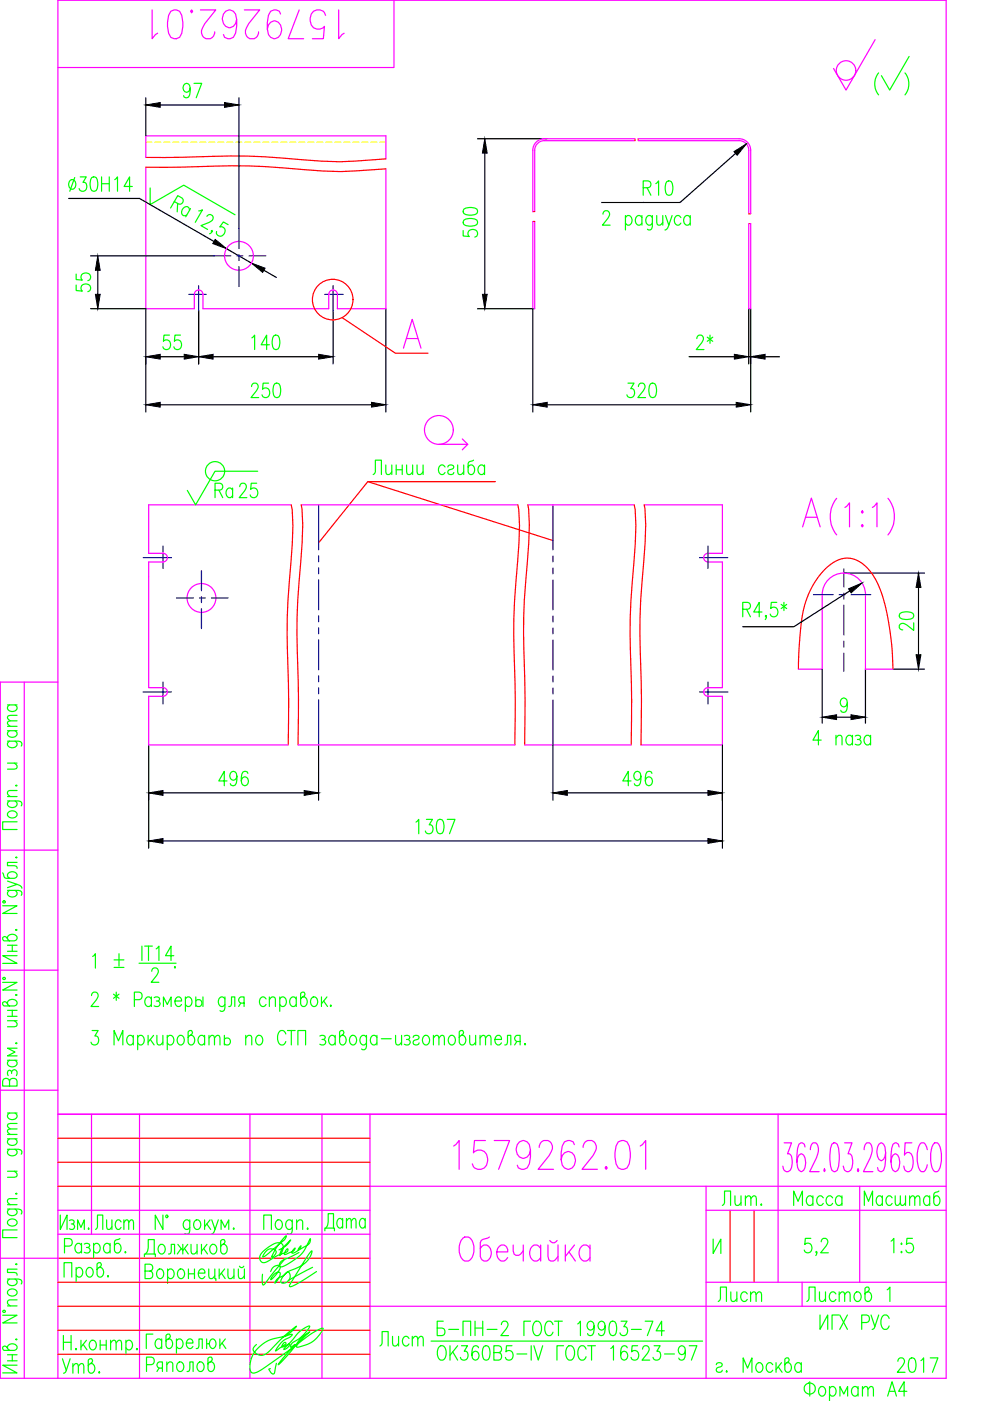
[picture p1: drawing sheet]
<svg xmlns="http://www.w3.org/2000/svg" width="210mm" height="297mm" viewBox="0 0 210 297" stroke-linecap="round" stroke-linejoin="round" font-family="sans-serif">
<defs><g id="words">
<text font-size="10.6" fill="#f0f" x="31" y="9.5">1579262.01</text>
<text font-size="10.1" fill="#f0f" x="94.9" y="249.1">1579262.01</text>
<text font-size="8.8" fill="#0f0" x="184.1" y="21.5">( )</text>
<text font-size="8.8" fill="#f0f" x="96.3" y="268.5">Обечайка</text>
<text font-size="7.9" fill="#0f0" x="41.3" y="47.3" transform="rotate(-90 41.3 47.3)">Ra</text>
<text font-size="7.1" fill="#0f0" x="67.7" y="262.1">Дата</text>
<g font-size="6.6" fill="#0f0">
<text x="102.3" y="51.5" transform="rotate(-90 102.3 51.5)">500</text>
<text x="20.1" y="63.1" transform="rotate(-90 20.1 63.1)">55</text>
<text x="33.2" y="75.5">55</text>
<text x="52.2" y="75.5">140</text>
<text x="146.4" y="75.5">2*</text>
<text x="44.4" y="106.9">Ra</text>
<text x="194.7" y="134.8" transform="rotate(-90 194.7 134.8)">20</text>
<text x="45.2" y="167.9">496</text>
<text x="130.9" y="167.9">496</text>
<text x="87.1" y="178.2">1307</text>
<text x="152" y="256.8">Лит.</text>
<text x="167.2" y="256.8">Масса</text>
<text x="182" y="256.8">Масштаб</text>
<text x="151" y="277.3">Лист</text>
<text x="12" y="292.5">Утв.</text>
<text x="91.4" y="289.6">ОК360В5-IV ГОСТ 16523-97</text>
</g>
<text font-size="6.6" fill="#f0f" x="169.7" y="277.3">Листов</text>
<g font-size="6.2" fill="#0f0">
<text x="37.7" y="21.9">97</text>
<text x="51.9" y="85.4">250</text>
<text x="131.6" y="85.4">320</text>
<text x="171.1" y="159.1">4 паза</text>
<text x="18.3" y="206.4">1 %%p .</text>
<text x="19" y="261.8">Лист</text>
<text x="187.7" y="266.7">1:5</text>
<text x="79.4" y="286.5">Лист</text>
<text x="91.4" y="284.3">Б-ПН-2 ГОСТ 19903-74</text>
<text x="172.5" y="282.9">ИГХ РУС</text>
<text x="150.6" y="292.1">г. Москва 2017</text>
</g>
</g></defs>
<g fill="none" stroke="#000" stroke-width=".25">
<path d="M30.9 20.7v8.1M34 22.3h13.6M50.7 20.7v27.8M101.3 29.4h14.7M102.8 32.5v29.9M156 32.5l-11.8 10.4h-16.6M14.6 42.1h15l15.8 9.1M19.2 54.2h26.2M48 52.7l5.3 3.1M56 57.3l2.6 1.5M19.2 65.5h11.7v21.8M42.1 65.9v11.3"/>
<path d="M45.2 75.6h22.4M70.6 65.9v11.3M81.8 65.5v21.8M101.3 65.5h11.7v21.8M146.1 75.6h9.6M158.7 75.6h.5M158.7 65.5v11.7M159.2 65.5v21.8M162.2 75.6h3.1M34 85.8h44.8M116 85.8h40.1M178.9 121.5h17.1"/>
<path d="M180.2 125.3l-11.9 7.6h-10.8M194.7 124.6v14.2M31.5 157.9v21.9M67.6 157.9v11.7M117.2 157.9v11.7M153.2 157.9v21.9M174.3 141.9v11.4M183.5 141.9v11.4M189.3 141.9h6.7M34.6 178.3h115.5M34.6 168.1h29.9M120.3 168.1h29.8"/>
</g>
<g fill="#000" stroke="#000" stroke-width=".21">
<path d="M30.9 22.3l3.1-.6v1.1zM47.6 21.7l3.1 .6-3.1 .5zM102.8 29.4l.5 3.1h-1zM155.6 32.1l2.6-1.6-1.9 2.4zM20.7 54.2l.5 3.1h-1zM45.6 50.8l2.4 1.9-2.9-1.1zM53.3 55.8l2.9 1.1-.5 .8zM39.1 75.1l3 .5-3 .5zM42.1 75.6l3.1-.5v1zM67.6 75.1l3 .5-3 .5zM102.3 62.4h1l-.5 3.1zM155.7 75.1l3 .5-3 .5z"/>
<path d="M159.2 75.6l3-.5v1zM30.9 85.8l3.1-.5v1zM78.8 85.3l3 .5-3 .5zM113 85.8l3-.5v1zM156.1 85.3l3.1 .5-3.1 .5zM179.9 124.8l2.9-1.2-2.3 2.1zM194.7 121.5l.6 3.1h-1.1zM194.2 138.8h1.1l-.6 3.1zM174.3 152.1l3.1-.6v1.1zM180.4 151.5l3.1 .6-3.1 .5zM31.5 178.3l3.1-.5v1zM31.5 168.1l3.1-.5v1z"/>
<path d="M64.5 167.6l3.1 .5-3.1 .5zM117.2 168.1l3.1-.5v1zM150.1 177.8l3.1 .5-3.1 .5zM150.1 167.6l3.1 .5-3.1 .5z"/>
</g>
<g fill="none" stroke="#f0f" stroke-width=".25">
<path d="M83.5 .1v14.2h-71.2M185.5 8.4l-6.1 10.7-2.7-4.6M30.9 35.5v30h10.3v-3.1a.92 .92 0 0 1 .9-.9 .92 .92 0 0 1 .9 .9v3.1h26.7v-3.1a.92 .92 0 0 1 .9-.9 .92 .92 0 0 1 .9 .9v3.1h10.3v-29.7M30.9 33.4v-4.6h50.9v4.9M134.6 29.4h-19.2a2.44 2.44 0 0 0-2.4 2.5v13M134.6 29.8h-19.2a2.04 2.04 0 0 0-2 2.1v12.9M135.3 29.4h21.4a2.44 2.44 0 0 1 2.5 2.5v13.4M135.3 29.8h21.4a2.04 2.04 0 0 1 2.1 2.1l-.1 13.4M113.4 46.9v18.6h-.4v-18.5M159.2 47.4v18.1h-.5v-18.1M85.5 73.8l1.9-6.1 1.9 6.1M86.2 71.8h2.4"/>
<path d="M93 94.2h6.2l-1.2 1.2M98 93.1l1.2 1.1M61.7 107h-30.2v10.3h3.1a.92 .92 0 0 1 .9 .9 .92 .92 0 0 1-.9 1h-3.1v26.6h3.1a.92 .92 0 0 1 .9 .9 .92 .92 0 0 1-.9 .9h-3.1v10.3h29.6M63.9 107h45.9M111.9 107h22.6M136.6 107h16.6v10.3h-3.1a.92 .92 0 0 0-.9 .9 .92 .92 0 0 0 .9 .9l3.1 .1v26.6h-3.1a.92 .92 0 0 0-.9 .9 .92 .92 0 0 0 .9 .9h3.1v10.3h-17.3M170.2 111.7l1.8-6.1 1.9 6.1M170.9 109.7h2.3M177.4 105.6a6.2 6.2 0 0 0 0 7.8M179.1 107.6l1-1v5.1M182.8 108.3l.2 .3-.2 .2-.2-.2zM182.8 111.2l.2 .3-.2 .2-.2-.2z"/>
<path d="M185 107.6l.9-1v5.1M188.3 105.6a6.2 6.2 0 0 1 0 7.8M31.5 122.3h.1M5.1 144.6v147.6M12.3 144.6h-12.2v147.6h200.5v-292.1h-188.3v292.1M63.2 157.9h46M111.2 157.9h22.6M169.3 141.9h5v-15.8a4.6 4.6 0 0 1 4.6-4.6 4.6 4.6 0 0 1 4.6 4.6v15.8h5.8M.1 180.2h12.2M.1 205.7h12.2M.1 231.1h12.2M12.3 236.2h188.3"/>
<path d="M19.4 236.2v25.5M29.6 236.2v56M53 236.2v56M68.3 236.2v56M78.4 236.2v56M165 236.2v35.7M12.3 256.6h66.1M78.4 251.5h122.2M149.7 256.6h50.9M149.7 251.5v40.7M166.3 242.3h1.5l-.8 2.3h.4a3.2 3.2 0 0 1 .1 3.5l-.4 .3h-.4l-.4-.3-.3-.9M170.7 243.2l-.2-.6-.4-.3h-.3l-.4 .3a10.4 10.4 0 0 0-.3 4.9l.3 .6 .6 .3a2.37 2.37 0 0 0 .7-2.9l-.3-.6-.6-.3-.4 .3-.3 .6-.1 .9"/>
<path d="M171.8 243.8a1.68 1.68 0 0 1 .6-1.5h.6a1.98 1.98 0 0 1 .4 2.3l-1.7 3.8h2M174.8 247.8l.2 .3-.2 .3-.1-.3zM176.4 242.6l.4-.3h.3l.4 .3a8.8 8.8 0 0 1 0 5.5l-.4 .3-.7-.3a9 9 0 0 1 0-5.5zM179.1 242.3h1.5l-.8 2.3h.4a3.2 3.2 0 0 1 .2 3.5l-.5 .3h-.4l-.4-.3-.3-.9M181.9 247.8l.2 .3-.2 .3-.1-.3zM182.3 251.5v20.4M183.2 243.8a1.72 1.72 0 0 1 .6-1.5h.6a1.98 1.98 0 0 1 .4 2.3l-1.7 3.8h2M187.8 244.3l-.2 .9-.3 .6-.5 .3a2.36 2.36 0 0 1-.7-2.9l.3-.6 .4-.3 .5 .3a8.1 8.1 0 0 1 0 5.5l-.4 .3h-.3l-.4-.3-.1-.6M190.6 243.2l-.1-.6-.4-.3h-.3l-.5 .3a9 9 0 0 0 0 5.5l.6 .3a2.35 2.35 0 0 0 .7-2.9l-.3-.6-.5-.3-.5 .3-.4 1.5M193.3 242.3h-1.4l-.1 2.6 .5-.6h.5a2.22 2.22 0 0 1 .8 2.4l-.1 .8-.3 .6-.4 .3h-.5l-.4-.3-.3-.9M196.6 243.8l-.1-.6a1.02 1.02 0 0 0-1.2-.9 5.6 5.6 0 0 0 0 6.1 1.23 1.23 0 0 0 1.3-1.4M198.2 242.3a1.25 1.25 0 0 1 1.3 1.5 5.3 5.3 0 0 1-.8 4.6 1.23 1.23 0 0 1-1.2-1.4 5.4 5.4 0 0 1 .7-4.7z"/>
<path d="M.1 266.8h12.2M12.3 261.7h66.1M78.4 277h122.2M149.7 271.9h50.9"/>
<circle cx="179.4" cy="14.9" r="2.07"/>
<circle cx="50.7" cy="54.2" r="3.1"/>
<circle cx="93.1" cy="91.2" r="3.1"/>
<circle cx="42.7" cy="126.8" r="3.1"/>
</g>
<g fill="none" stroke="#ff0" stroke-width=".25">
<path d="M30.9 30.2h1.3M32.8 30.2h1.3M34.7 30.2h1.3M36.6 30.2h1.3M38.6 30.2h1.2M40.5 30.2h1.2M42.4 30.2h1.2M44.3 30.2h1.3M46.2 30.2h1.3M48.1 30.2h1.3M50 30.2h1.3M51.9 30.2h1.3"/>
<path d="M53.8 30.2h1.3M55.7 30.2h1.3M57.6 30.2h1.3M59.6 30.2h1.2M61.5 30.2h1.2M63.4 30.2h1.2M65.3 30.2h1.2M67.2 30.2h1.3M69.1 30.2h1.3M71 30.2h1.3M72.9 30.2h1.3M74.8 30.2h1.3"/>
<path d="M76.7 30.2h1.3M78.6 30.2h1.3M80.5 30.2h1.3"/>
</g>
<g fill="none" stroke="#00f" stroke-width=".25">
<path d="M45.4 54.2h3.6M50.2 54.2h1.3M50.7 48.5v4.2M50.7 54v1.2M50.7 56.5v4.3M52.8 54.2h3.6M40 62.4h3.7M42.1 60.6v5.3M68.8 62.4h4M70.6 60.5v5.4M30.3 118.2h6M34.6 115.7v4.8"/>
<path d="M67.6 107v9.6M67.6 117.9v1.2M117.2 107v9.6M117.2 117.9v1.2M148.3 118.2h6M150.1 115.7v4.8M37.4 126.8h3.6M42.3 126.8h1.3M42.7 121v4.2M42.7 126.5v1.3M42.7 129v4.3M44.8 126.8h3.6"/>
<path d="M67.6 120.4v1.3M67.6 122.9v6.4M67.6 130.6v1.3M67.6 133.1v1.3M67.6 135.7v6.3M117.2 120.4v1.3M117.2 122.9v6.4M117.2 130.6v1.3M117.2 133.1v1.3M117.2 135.7v6.3M172.5 126.1h4.1M177.9 126.1h1.3"/>
<path d="M178.9 120.6v3.9M178.9 125.8v1.2M178.9 128.3v6.4M178.9 135.9v1.3M178.9 138.5v3.9M180.5 126.1h4.1M30.3 146.7h6M34.6 144.6v4.6M67.6 143.3v1.3M67.6 145.8v1.3M67.6 148.4v9.5M117.2 143.3v1.3"/>
<path d="M117.2 145.8v1.3M117.2 148.4v9.5M148.3 146.7h6M150.1 144.6v4.6"/>
</g>
<g fill="none" stroke="#0f0" stroke-width=".25">
<path d="M14.9 38.2a.65 .65 0 0 1 1.1 .3 1.02 1.02 0 0 1-.9 1.6 1.2 1.2 0 0 1-.2-1.9zM15.8 37.6l-1 3M17 37.5h1.3l-.7 1.2h.3a.96 .96 0 0 1 .4 1.4 .96 .96 0 0 1-1.4 .2l-.1-.3M19.5 37.6l.5-.1a1.49 1.49 0 0 1 .7 1.8l-.3 1.1-.6 .2a1.49 1.49 0 0 1-.7-1.8zM21.5 37.5v3.1M21.5 39h1.7M23.2 37.5v3.1M24.3 38.1l.6-.6v3.1M28.1 39.5h-1.8l1.2-2v3.1M31.8 39.9v3.5l7.2-4.1 10.8 6.2M136.4 39.8h1a.74 .74 0 0 0 .6-.7 .74 .74 0 0 0-.6-.7h-1v3M137.2 39.8l.8 1.6"/>
<path d="M139.1 38.9l.5-.5v3M141.4 38.5l.6-.1a1.49 1.49 0 0 1 .7 1.7l-.4 1.2-.6 .1a1.49 1.49 0 0 1-.7-1.7zM43.9 45.9l.5-.4 .6 .2a.96 .96 0 0 1-.7 1.5l-1.7 .6 1.4 .8M45 49.1h-.2v-.2h.2a.63 .63 0 0 1-.6 .7M48.4 47.6l-1-.6-.8 1.1a.89 .89 0 0 1 1.1 .4 .89 .89 0 0 1-.2 1.1 .83 .83 0 0 1-1 .4 .83 .83 0 0 1-.6-.9M127.8 45.4l.3-.6 .7-.1a.95 .95 0 0 1 .1 1.6l-1.2 1.4h1.7M132.6 46.1l.5-.4a1.02 1.02 0 0 1 .9 1 1.02 1.02 0 0 1-.9 1l-.5-.4M132.6 45.7v3.1M136.1 46.1l-.5-.4a1.02 1.02 0 0 0-.9 1 1.02 1.02 0 0 0 .9 1l.5-.4M136.1 45.7v2M138.3 46.1l-.5-.4a1.02 1.02 0 0 0-.9 1 1.02 1.02 0 0 0 .9 1l.5-.4M138.3 45.7l-.1 2.8-.4 .3-.5-.2"/>
<path d="M139.2 45.7l.2 1.9 .5 .1 .6-.5M140.5 45.7v2M141.1 45.7l.7 2 .7-2M141.8 47.7l-.2 .6-.6 .5M144.4 46.1l-.5-.4a1.02 1.02 0 0 0-.9 1 1.02 1.02 0 0 0 .9 1l.5-.4M146.3 46.1l-.4-.4a1.02 1.02 0 0 0-1 1 1.02 1.02 0 0 0 1 1l.4-.4M146.3 45.7v2M54.6 99.9h-9l-4.1 7.1-1.8-3M81.8 98.6l.1 1.9 .6 .1 .6-.6M83.1 98.6v2M84 99.6h1.3M84 98.6v2"/>
<path d="M85.3 98.6v2M86.2 98.6l.1 1.9 .6 .1 .6-.6M87.5 98.6v2M88.4 98.6l.1 1.9 .6 .1 .6-.6M89.7 98.6v2M94.4 99a.68 .68 0 0 0-.7-.4 .68 .68 0 0 0-.6 .4 1.02 1.02 0 0 0 .8 1.6l.5-.4M94.9 99a.68 .68 0 0 1 .7-.4 .68 .68 0 0 1 .6 .4l-.1 .3-.8 .3a.57 .57 0 0 0-.2 .9 .74 .74 0 0 0 1.1-.3M97 98.6l.2 1.9 .5 .1 .6-.6M98.3 98.6v2M100.4 97.6l-1 .4-.1 2a.65 .65 0 0 0 .5 .6 .65 .65 0 0 0 .7-.4 1.02 1.02 0 0 0-.8-1.6l-.4 .4M102.7 99a.68 .68 0 0 0-.6-.4 .68 .68 0 0 0-.6 .4 1.02 1.02 0 0 0 .8 1.6l.4-.4M102.7 98.6v2"/>
<path d="M54.4 102.5h-1.1l-.2 1.3a.89 .89 0 0 1 1.2-.2 .89 .89 0 0 1 .4 1 .83 .83 0 0 1-.7 .9 .83 .83 0 0 1-1-.6M79.1 100.6l.5-.6v-2.4h1.3v3M157.5 129.2h1a.75 .75 0 0 0 .6-.8 .75 .75 0 0 0-.6-.7h-1v3.1M158.3 129.2l.8 1.6M161.6 129.8h-1.8l1.2-2.1v3.1M162.5 130.6l-.1 .2-.1-.2 .1-.1a.65 .65 0 0 1-.1 .9M164.7 127.7h-1.2l-.1 1.3a.89 .89 0 0 1 1.1-.2 .89 .89 0 0 1 .4 1.1 .83 .83 0 0 1-.7 .9 .83 .83 0 0 1-.9-.6M165.6 128.2l1.2 .8M166.2 127.7v1.8M166.8 128.2l-1.2 .8M1.6 157.1l2.7 .2a.59 .59 0 0 1 .2 .9M1.6 154.9h2"/>
<path d="M1.6 154h2M1.6 149.5h2M2 157.1l-.3 .3a.82 .82 0 0 0 .1 .9 .82 .82 0 0 0 1 .2 .83 .83 0 0 0 .8-.9l-.4-.5M2 154.9a.68 .68 0 0 0-.4 .7 .68 .68 0 0 0 .4 .6 .92 .92 0 0 0 1.2 .1 .92 .92 0 0 0 .3-1.1l-.3-.3M2 149.5a.68 .68 0 0 0-.4 .6 .68 .68 0 0 0 .4 .6 .92 .92 0 0 0 1.2 .1 .92 .92 0 0 0 .3-1.1l-.3-.2M3.6 152.8l-1.9 .1-.1 .5 .6 .6M3.6 151.7l-1.9 .1-.1 .4 .6 .6M179.7 149a.82 .82 0 0 1-.9 .9 .97 .97 0 0 1-.7-1 .97 .97 0 0 1 .9-.9l.3 .1a2.58 2.58 0 0 1 0 2.8 .65 .65 0 0 1-1-.3M1.6 169.8l2.7 .1a.59 .59 0 0 1 .2 1M1.6 168.9h2M1.6 161.8h2M1.7 172.3a1.08 1.08 0 0 1 1.2-.4 1.08 1.08 0 0 1 .7 .9 1.07 1.07 0 0 1-1.1 .6 1.07 1.07 0 0 1-.9-.9z"/>
<path d="M2 169.8l-.3 .2a.82 .82 0 0 0 .1 1 .82 .82 0 0 0 1 .2 .83 .83 0 0 0 .8-.9l-.4-.5M3 161.8l.6 .6-.1 .6-1.9 .1M3.3 166.6l.2-.2 .1 .2-.1 .1zM3.6 174.2h-3v1.7h3M3.6 167.6l-1.9 .1-.1 .6 .6 .6M.6 192h3l-3 1.7h3M.6 185.1l.4 1 2 .1a.66 .66 0 0 0 .6-.6 .66 .66 0 0 0-.4-.7 .92 .92 0 0 0-1.2 0 .92 .92 0 0 0-.3 1.1l.3 .2M1.6 199a1.02 1.02 0 0 1 1-.9 1.02 1.02 0 0 1 1 .9l-.6 .5h-2.1l-.3-.4v-.3l.4-.2 .3 .1 .7 .8M1.6 188.8l2.7 .1a.59 .59 0 0 1 .2 .9M1.6 186.8l2 .7-2 .7M2 188.8l-.3 .2a.82 .82 0 0 0 .1 1 .82 .82 0 0 0 1 .2 .83 .83 0 0 0 .8-1l-.4-.4M3.3 197.2l.2-.2 .1 .2-.1 .1z"/>
<path d="M3.3 181.8l.2-.1 .1 .1-.1 .1zM3.6 187.5l.9 .5 .1 .3M3.6 182.8h-2v.7l1.9 .2 .1 .4M.6 208.3h3l-3 1.6h3M1.6 212.8a1.02 1.02 0 0 1 1-.9 1.02 1.02 0 0 1 1 .9l-.6 .5h-2.1l-.3-.4v-.3l.4-.2 .3 .1 .7 .8M1.6 200.4h2M1.6 201.7h2M1.6 216.4h2M1.6 214.2h2M1.6 215.5h2M2.6 200.4v1.3M2.6 214.2v1.3"/>
<path d="M3 216.4l.6 .6-.1 .6-1.9 .1M3.3 211l.2-.2 .1 .2-.1 .1zM3.6 202.6h-3l3 1.7h-3M19.4 211.1l.2-.6 .7-.1a.95 .95 0 0 1 .2 1.5l-1.2 1.5h1.6M19.5 218.5h1.3l-.7 1.2h.4a.96 .96 0 0 1 .4 1.4 .96 .96 0 0 1-1.5 .2l-.1-.3M24.1 210.8l1.1 .9M24.6 210.4v1.7M25.2 210.8l-1.1 .9M28.3 219.9a.68 .68 0 0 0-.7-.4 .68 .68 0 0 0-.6 .4 1.02 1.02 0 0 0 .8 1.6l.5-.4M28.3 219.5v2M28.5 211.9h1a.83 .83 0 0 0 .6-.8 .83 .83 0 0 0-.6-.7h-1v3M29.2 219.9a.68 .68 0 0 1 .6-.4 .68 .68 0 0 1 .7 .4 1.02 1.02 0 0 1-.8 1.6l-.5-.4"/>
<path d="M29.2 219.5v3.1M31.4 219.5v2M32.1 211.8a.68 .68 0 0 0-.6-.5 .68 .68 0 0 0-.7 .5 .93 .93 0 0 0 0 1.1 .93 .93 0 0 0 1.1 .4l.2-.3M32.1 211.4v2M32.6 219.5l-1.2 1.5M32.7 211.5a.73 .73 0 0 1 1.1 .3l-.1 .3-.6 .1M33.3 219.5l.1 1.9 .6 .1 .5-.5M33.5 212.2a.6 .6 0 0 1 .5 .6 .6 .6 0 0 1-.5 .6l-.8-.1M34.5 219.5v2M34.6 213.4v-2l.9 1.6 .8-1.6v2M35.5 219.9a.68 .68 0 0 1 .6-.4 .68 .68 0 0 1 .6 .4 1.02 1.02 0 0 1-.8 1.6l-.4-.4M35.5 219.5v3.1"/>
<path d="M37.1 212.2h1.4a.68 .68 0 0 0-.4-.8 .68 .68 0 0 0-.9 .4 1.02 1.02 0 0 0 .8 1.6l.5-.4M37.9 219.7a.65 .65 0 0 1 1.1 .2 1.02 1.02 0 0 1-.9 1.6 1.2 1.2 0 0 1-.2-1.8zM39.3 211.8a.68 .68 0 0 1 .6-.5 .68 .68 0 0 1 .7 .5 1.02 1.02 0 0 1-.8 1.6l-.5-.4M39.3 211.4v3M40.4 219.5a1.02 1.02 0 0 1 .9 1 1.02 1.02 0 0 1-.9 1l-.5-.5v-2.2l.3-.3h.4l.2 .4-.1 .3-.8 .7M41.5 212.2a.75 .75 0 0 1 1.2 .1 .75 .75 0 0 1-.4 1.1h-.4l-.4-.3M41.5 211.4v2M43 211.4v2M43.4 219.9a.68 .68 0 0 0-.7-.4 .68 .68 0 0 0-.6 .4 1.02 1.02 0 0 0 .8 1.6l.5-.4M43.4 219.5v2M44.3 219.5v2M47.6 219.5v2"/>
<path d="M47.7 211.8l-.2-.3a.82 .82 0 0 0-1 .1 .82 .82 0 0 0-.2 .9 .82 .82 0 0 0 .9 .9l.5-.4M47.7 211.4l-.1 2.7-.4 .3-.6-.1M48.5 213.4l.5-.1 .1-1.9h.7v2M51.1 212.7l-.5 .7M51.8 212.7h-.7l-.3-.2a.69 .69 0 0 1 .3-1.1h.7v2M52.1 219.5v2M54.5 219.7a.65 .65 0 0 1 1.1 .2 1.02 1.02 0 0 1-.8 1.6 1.2 1.2 0 0 1-.3-1.8zM56.4 211.8a.68 .68 0 0 0-.6-.5 .68 .68 0 0 0-.7 .5 1.02 1.02 0 0 0 .8 1.6l.5-.4M57.1 211.9l.6-.5 .6 .1 .1 1.9M57.1 211.4v2M59.3 211.8a.68 .68 0 0 1 .7-.5 .68 .68 0 0 1 .6 .5 1.02 1.02 0 0 1-.8 1.6l-.5-.4M59.3 211.4v3"/>
<path d="M60.6 219.2a.82 .82 0 0 0-.8-.7 .82 .82 0 0 0-.8 .7 1.93 1.93 0 0 0 .6 2.3 .87 .87 0 0 0 1-.7M60.9 218.5h1.7M61.8 218.5v3M62.8 211.8a.68 .68 0 0 0-.6-.5 .68 .68 0 0 0-.7 .5 .93 .93 0 0 0 0 1.1 .93 .93 0 0 0 1.1 .4l.2-.3M62.8 211.4v2M64.2 211.4a1.02 1.02 0 0 1 1 1 1.02 1.02 0 0 1-1 1l-.5-.6v-2.2l.4-.2h.3l.3 .4-.1 .3-.9 .7M66.2 211.5a.82 .82 0 0 1 .9 .1 .82 .82 0 0 1 .3 .9 .82 .82 0 0 1-1 .9 1.19 1.19 0 0 1-.2-1.9zM67.8 219.7a.74 .74 0 0 1 1.2 .2l-.4 .5h-.3M68.2 211.4v2M68.6 212.2l.8 1.2M69.3 211.4l-1.1 1.4M70.1 213.1l.2 .2-.2 .1-.1-.1z"/>
<path d="M71.1 219.9a.68 .68 0 0 0-.7-.4 .68 .68 0 0 0-.6 .4 1.02 1.02 0 0 0 .8 1.6l.5-.4M71.1 219.5v2M72.5 219.5a1.02 1.02 0 0 1 .9 1 1.02 1.02 0 0 1-.9 1l-.5-.5v-2.2l.3-.3h.4l.2 .4-.1 .3-.8 .7M74.4 219.7a.65 .65 0 0 1 1.1 .2 1.02 1.02 0 0 1-.8 1.6 1.2 1.2 0 0 1-.3-1.8zM77.7 219.9a.68 .68 0 0 0-.6-.4 .68 .68 0 0 0-.7 .4 1.02 1.02 0 0 0 .8 1.6l.5-.4M77.7 219.5l-.1 2.8-.4 .3-.5-.2M79.9 219.9a.68 .68 0 0 0-.6-.4 .68 .68 0 0 0-.7 .4 1.02 1.02 0 0 0 .8 1.6l.5-.4M79.9 219.5v2M83.9 219.5l.1 1.9 .6 .1 .5-.5M85.1 219.5v2M85.7 219.7a.74 .74 0 0 1 1.2 .2l-.4 .5h-.3M87.6 219.9a.68 .68 0 0 1 .6-.4 .68 .68 0 0 1 .7 .4l-.4 .5-.6 .1a.56 .56 0 0 0-.2 .9 .73 .73 0 0 0 1.2-.3"/>
<path d="M89.9 219.7a.65 .65 0 0 1 1.1 .2 1.02 1.02 0 0 1-.9 1.6 1.2 1.2 0 0 1-.2-1.8zM91.9 219.5v2M95.4 219.7a.65 .65 0 0 1 1 .2 1.02 1.02 0 0 1-.8 1.6 1.2 1.2 0 0 1-.2-1.8zM97.8 219.5a1.02 1.02 0 0 1 1 1 1.02 1.02 0 0 1-1 1l-.4-.5v-2.2l.3-.3h.4l.2 .4-.1 .3-.8 .7M99.6 219.5l.1 1.9 .6 .1 .5-.5M100.8 219.5v2M101.8 219.5v2M1.6 236h2M1.6 224.8h2M2 236a.68 .68 0 0 0-.4 .6 .68 .68 0 0 0 .4 .7 .92 .92 0 0 0 1.2 0 .92 .92 0 0 0 .3-1.1l-.3-.2M2 229.2a.75 .75 0 0 0-.7-.6 .75 .75 0 0 0-.7 .6v1.1h3v-1.1a.83 .83 0 0 0-.8-.6 .83 .83 0 0 0-.8 .6v1.1M2 224.8a.68 .68 0 0 0-.4 .6 .68 .68 0 0 0 .4 .7 .92 .92 0 0 0 1.2 0 .92 .92 0 0 0 .3-1.1l-.3-.2"/>
<path d="M2.5 227.2a.6 .6 0 0 1 .5-.4 .6 .6 0 0 1 .6 .4l-.1 .9M2.5 227.6v-.4l-.5-.3a.74 .74 0 0 0-.3 1.2M3.3 221.2l.2-.1 .1 .1-.1 .1zM3.6 239.4l-1.9 .1-.1 .4 .6 .6M3.6 238.2l-1.9 .1-.1 .5 .6 .6M3.6 222.2h-2l1.6 .9-1.6 .8h2M24.2 221.5v-3l.9 2.2 .9-2.2v3M31.9 220.4l.8 1.1M44.3 220.1l.6-.6 .5 .2 .1 1.8M45.5 220.1l.6-.6 .4 .2 .1 1.8M47.6 220.4a.75 .75 0 0 1 1.2 0 .75 .75 0 0 1-.4 1.1h-.5l-.3-.2M52.1 220.1l.6-.6 .6 .2 .1 1.8"/>
<path d="M63.2 221.5v-3h1.6v3M68.6 220.4a.6 .6 0 0 1 .5 .6 .6 .6 0 0 1-.5 .5l-.8-.1M80.8 220.2h2.1M86.5 220.4a.6 .6 0 0 1 .5 .6 .6 .6 0 0 1-.5 .5l-.8-.1M91.9 220.1l.6-.6 .4 .2 .2 1.8M93.1 220.1l.5-.6 .5 .2 .1 1.8M101.8 220.1l.6-.6 .4 .2 .1 1.8M102.9 220.1l.6-.6 .5 .2 .1 1.8M104.9 220.4h1.4a.68 .68 0 0 0-.4-.9 .68 .68 0 0 0-.9 .4 1.02 1.02 0 0 0 .9 1.6l.4-.4M107 221.5l.5-.1 .1-1.9h.7v2M109.6 220.8l-.5 .7M110.3 220.8h-.7l-.3-.1a.67 .67 0 0 1 .3-1.2h.7v2"/>
<path d="M111.3 221.3l.1 .1-.1 .1-.1-.1zM1.6 256.3l2.7 .2a.59 .59 0 0 1 .2 .9M1.6 243.7l2.7 .1a.59 .59 0 0 1 .2 .9M1.6 255.4h2M1.6 248.3h2M1.6 241.5h2M1.6 240.5h2M1.7 258.8a1.08 1.08 0 0 1 1.2-.3 1.08 1.08 0 0 1 .7 .9 1.07 1.07 0 0 1-1.1 .6 1.07 1.07 0 0 1-.9-1zM2 256.3l-.3 .3a.82 .82 0 0 0 .1 .9 .82 .82 0 0 0 1 .2 .83 .83 0 0 0 .8-.9l-.4-.5M2 243.7l-.3 .2a.82 .82 0 0 0 .1 .9 .82 .82 0 0 0 1 .3 .83 .83 0 0 0 .8-1l-.4-.4M2 241.5a.68 .68 0 0 0-.4 .6 .68 .68 0 0 0 .4 .6 .92 .92 0 0 0 1.2 .1 .92 .92 0 0 0 .3-1.1l-.3-.2M3 248.3l.6 .6-.1 .6-1.9 .1"/>
<path d="M3.3 253.1l.2-.1 .1 .1-.1 .1zM3.6 254.1l-1.9 .2-.1 .5 .6 .6M12.8 257.6v3.1l1.4-3.1v3.1M14.7 258.8a.61 .61 0 0 1 1 .3l-.1 .3-.5 .1M15.4 259.5a.62 .62 0 0 1 .4 .6 .62 .62 0 0 1-.4 .6l-.7-.2M34.5 257.6v3.1l-1.6-3.1v3.1M40.2 259.1l-.2-.3a.82 .82 0 0 0-.9 .1 .82 .82 0 0 0-.3 .9 .82 .82 0 0 0 1 .9l.4-.5M40.2 258.6l-.1 2.8a.59 .59 0 0 1-.9 .1M41.4 258.8a.82 .82 0 0 1 .9 .1 .82 .82 0 0 1 .3 .9 .82 .82 0 0 1-1 .9 1.19 1.19 0 0 1-.2-1.9zM43.4 258.6v2.1M43.8 259.5l.9 1.2M44.5 258.6l-1.1 1.5"/>
<path d="M44.9 258.6l.7 2.1 .7-2.1M58.7 258.8a.82 .82 0 0 1 1 .1 .82 .82 0 0 1 .2 .9 .82 .82 0 0 1-1 .9 1.19 1.19 0 0 1-.2-1.9zM62 259.1l-.3-.3a.82 .82 0 0 0-.9 .1 .82 .82 0 0 0-.2 .9 .82 .82 0 0 0 .9 .9l.5-.5M62 258.6l-.2 2.8a.59 .59 0 0 1-.9 .1M62.9 259.2l.6-.6 .6 .2 .1 1.9M62.9 258.6v2.1M.6 278.9h3l-3 1.6h3M1.6 271.2l2.7 .1a.59 .59 0 0 1 .2 .9M1.6 276.9h2M1.7 273.6a1.08 1.08 0 0 1 1.2-.3 1.08 1.08 0 0 1 .7 .9 1.07 1.07 0 0 1-1.1 .6 1.07 1.07 0 0 1-.9-.9zM2 271.2l-.3 .2a.82 .82 0 0 0 .1 1 .82 .82 0 0 0 1 .2 .83 .83 0 0 0 .8-1l-.4-.4M3.3 268l.2-.1 .1 .1-.1 .2z"/>
<path d="M3.6 275.6l-1.9 .1-.1 .6 .6 .6M3.6 269.1h-2v.7l1.9 .1 .1 .5M3.6 260.8h-3v1.6h3M13.6 270.8v-3.1h1.6v3.1M13.7 264.2h1a.83 .83 0 0 0 .6-.8 .83 .83 0 0 0-.6-.8h-1v3M16.2 269.2l.4-.5a1.02 1.02 0 0 1 1 1 1.02 1.02 0 0 1-1 1.1l-.4-.5M16.2 268.7v3.1M16.4 260.7v-2.1l.8 1.6 .7-1.6v2.1M17.3 264.1a.68 .68 0 0 0-.7-.5 .68 .68 0 0 0-.6 .5 .93 .93 0 0 0 0 1.1 .93 .93 0 0 0 1 .3l.3-.3M17.3 263.6v2M17.9 263.8a.73 .73 0 0 1 1.1 .3l-.1 .2-.6 .2M18.6 268.9l.2-.2a1.02 1.02 0 0 1 1 1 1.02 1.02 0 0 1-1 1.1 1.2 1.2 0 0 1-.2-1.9z"/>
<path d="M18.7 264.5a.6 .6 0 0 1 .4 .6 .6 .6 0 0 1-.4 .5l-.8-.1M19.8 264.1a.68 .68 0 0 1 .7-.5 .68 .68 0 0 1 .6 .5 1.02 1.02 0 0 1-.8 1.5l-.5-.4M19.8 263.6v3.1M21 268.7a1.02 1.02 0 0 1 1 1 1.02 1.02 0 0 1-1 1.1l-.4-.6v-2.2l.3-.3h.4l.2 .4-.1 .3-.8 .8M22.9 270.5l.1 .1-.1 .2-.1-.2zM23.3 264.1a.68 .68 0 0 0-.6-.5 .68 .68 0 0 0-.6 .5 .93 .93 0 0 0-.1 1.1 .93 .93 0 0 0 1.1 .3l.2-.3M23.3 263.6v2M25.4 262.6l-1 .4-.1 2.1a.66 .66 0 0 0 .5 .6 .66 .66 0 0 0 .7-.5 1.02 1.02 0 0 0-.8-1.6l-.4 .5M26.6 265.4l.1 .1-.1 .1-.1-.1zM30.6 266.5v-.6h2.3v.6M30.8 269.5h1a.83 .83 0 0 1 .6 .8 .83 .83 0 0 1-.6 .8h-1v-3.1h1a.75 .75 0 0 1 .6 .8 .75 .75 0 0 1-.6 .7M30.9 265.9a3.1 3.1 0 0 0 .5-3.1h1.3v3.1"/>
<path d="M33.5 269.2l.3-.2a1.02 1.02 0 0 1 .9 1.1 1.02 1.02 0 0 1-.9 1 1.2 1.2 0 0 1-.3-1.9zM33.9 264a.65 .65 0 0 1 1 .3 1.03 1.03 0 0 1-.8 1.6 1.2 1.2 0 0 1-.2-1.9zM35.5 269.5l.5-.5a1.02 1.02 0 0 1 .9 1.1 1.02 1.02 0 0 1-.9 1l-.5-.4M35.5 269v3.1M35.7 265.9l.5-.2 .1-1.9h.7v2.1M37.7 263.8l1.1 1.3 1-1.3M38 269.2l.2-.2a1.02 1.02 0 0 1 .9 1.1 1.02 1.02 0 0 1-.9 1 1.2 1.2 0 0 1-.2-1.9zM38.4 264.7l-.8 1.2M38.8 263.8v2.1M39.1 264.7l.8 1.2M40 270.1h1.2M40 269v2.1"/>
<path d="M40.5 263.8l.1 1.9 .6 .2 .6-.6M41.2 269v2.1M41.8 263.8v2.1M42 269.9h1.4a.68 .68 0 0 0-.4-.8 .68 .68 0 0 0-.8 .4 1.02 1.02 0 0 0 .8 1.6l.4-.4M42.7 263.8v2.1M43.2 264.7l.8 1.2M43.9 263.8l-1.2 1.5M44.3 269l.1 1.9 .6 .2 .5-.6M44.8 264a.65 .65 0 0 1 1.1 .3 1.03 1.03 0 0 1-.9 1.6 1.2 1.2 0 0 1-.2-1.9zM45.5 269v2.1h.3v.4M45.6 260.7l-.5 .8-.3 .2M46.5 269v2.1"/>
<path d="M46.9 260.7v-2.1l.8 1.6 .8-1.6v2.1M46.9 269.9l.8 1.2M47.3 263.8a1.03 1.03 0 0 1 .9 1 1.03 1.03 0 0 1-.9 1.1l-.5-.6v-2.2l.3-.3h.4l.2 .4-.1 .3-.8 .8M47.6 269l-1.1 1.5M48.3 269l.1 1.9 .6 .2 .6-.6M49.6 260.4l.1 .1-.1 .2-.2-.2zM49.6 269v2.1M50.5 269l.2 1.9 .5 .2 .6-.6M50.8 268.5a.5 .5 0 0 0 .4 .3 .5 .5 0 0 0 .5-.3M51.8 269v2.1M55.9 260.7v-3.1h1.6v3.1M56.5 265.2a1.23 1.23 0 0 1 2.1 .3l-.3 .5a.69 .69 0 0 1-.6 .6 9.9 9.9 0 0 1 2.4-4l.6-.6-.4 .9-3.4 2.8-1.2 .8 .2-.5z"/>
<path d="M57.4 269.6a1.53 1.53 0 0 1 2-1.2 4.5 4.5 0 0 1-2 2.9 1.82 1.82 0 0 1 1.9-1.5 2.85 2.85 0 0 1-1 2.3l.5-.9 1.2-.7 .6-.5a.46 .46 0 0 1 .5-.3 .46 .46 0 0 1 .4 .5 1.36 1.36 0 0 1-.4 1.5 1.36 1.36 0 0 1-1.5 .1 3.2 3.2 0 0 1 2.1-2.5 5.9 5.9 0 0 0 4.4-3.8v-.3l-1.7 2.4-2.9 4.7-.1 .4 .1 .1a9.2 9.2 0 0 0 3.6-1.9l2-1.3M59.2 265a4.6 4.6 0 0 0 2.4-2.1l-.2 .2a5.7 5.7 0 0 0-2.1 3v.1a2.39 2.39 0 0 0 .6-2.4 1.81 1.81 0 0 0-2.4 .3l-1.8 1.3a1.26 1.26 0 0 0-.7 1.2 1.26 1.26 0 0 0 .9 1.1 5.5 5.5 0 0 0 2.5-1.3l2.5-1 .1-.3v-.3l-.6 .8v.4a3.6 3.6 0 0 0 2.2-1.3v-.1l-.7 .8a.25 .25 0 0 0 .1 .3 .25 .25 0 0 0 .4-.1l1-.7 .4-.7-.6 .8 1.4-.7a1.46 1.46 0 0 0 1.2-1.7l-.1 .1a9.2 9.2 0 0 1-6.2 5.9l-.3-.3a1.46 1.46 0 0 1 1.4-1.4l2.8-1.3M60.4 266.9l-4.5 5.5-.3-.4 .1-1.8M65.2 260.4l.1 .1-.1 .2-.1-.2zM66.3 268.7l-5.2 2.8M151.2 262.7v3.1l1.6-3.1v3.1M171.9 262.6h-1.1l-.2 1.3a.89 .89 0 0 1 1.1-.2 .89 .89 0 0 1 .4 1 .83 .83 0 0 1-.6 .9 .83 .83 0 0 1-1-.6M173.2 265.5l-.1 .1-.1-.1 .1-.2a.69 .69 0 0 1-.1 .9M174.1 263.3l.2-.6 .7-.1a.95 .95 0 0 1 .2 1.6l-1.2 1.4h1.6M188.1 273.5l.6-.6v3M1.6 285.8a1.02 1.02 0 0 1 1-.9 1.02 1.02 0 0 1 1 .9l-.6 .5h-2.1l-.3-.3v-.4l.4-.2 .3 .1 .7 .8M1.6 287.2h2"/>
<path d="M1.6 288.5h2M2.6 287.2v1.3M3.3 284l.2-.1 .1 .1-.1 .1zM3.6 289.5h-3l3 1.6h-3M13.4 283.1v3.1M13.4 284.6h1.7M15.1 283.1v3.1M17.2 284.2v2M18.3 284.2l-1.1 1.4M19.3 284.3a.65 .65 0 0 1 1 .3 1.03 1.03 0 0 1-.8 1.6 1.2 1.2 0 0 1-.2-1.9zM21.2 284.2v2M22.5 284.2v2"/>
<path d="M23.5 284.7l.5-.5 .5 .1 .1 1.9M23.5 284.2v2M24.6 284.7l.6-.5 .5 .1 .1 1.9M26.7 284.6a.68 .68 0 0 1 .6-.5 .68 .68 0 0 1 .7 .5 1.03 1.03 0 0 1-.8 1.6l-.5-.4M26.7 284.2v3M29 285.9l.1 .2-.1 .1-.1-.1zM31.1 289.3h1a.83 .83 0 0 0 .6-.8 .83 .83 0 0 0-.6-.8h-1v3.1M32.4 282.9h-1.4v3M33.7 290.1l-.4 .7M34.3 284.3a.68 .68 0 0 0-.7-.4 .68 .68 0 0 0-.6 .4 1.02 1.02 0 0 0 .8 1.6l.5-.4M34.3 283.9v2M34.4 290.1h-.7l-.2-.2a.68 .68 0 0 1 .2-1.1h.7v2"/>
<path d="M35.4 289.3l.5-.5 .6 .1 .1 1.9M35.4 288.8v2M35.7 283.9a1.02 1.02 0 0 1 .9 1 1.02 1.02 0 0 1-.9 1l-.5-.6v-2.1l.3-.3h.4l.2 .4-.1 .3-.8 .7M37.4 284.3a.68 .68 0 0 1 .7-.4 .68 .68 0 0 1 .6 .4 1.02 1.02 0 0 1-.8 1.6l-.5-.4M37.4 283.9v3M37.8 288.9a.82 .82 0 0 1 .9 .1 .82 .82 0 0 1 .3 .9 .82 .82 0 0 1-1 .9 1.19 1.19 0 0 1-.2-1.9zM39.5 284.8h1.4a.68 .68 0 0 0-.4-.9 .68 .68 0 0 0-.9 .4 1.02 1.02 0 0 0 .8 1.6l.5-.4M39.7 290.8l.4-.2 .1-1.8h.7v2M41.6 285.9l.5-.1 .1-1.9h.7v2M42.1 288.9a.82 .82 0 0 1 1 .1 .82 .82 0 0 1 .2 .9 .82 .82 0 0 1-1 .9 1.19 1.19 0 0 1-.2-1.9zM43.8 284.9h.6a.89 .89 0 0 1 .8-1 1.09 1.09 0 0 1 .6 1.1 1.09 1.09 0 0 1-.8 .9 1 1 0 0 1-.6-1M43.8 283.9v2"/>
<path d="M44.6 288.8a1.02 1.02 0 0 1 .9 1 1.02 1.02 0 0 1-.9 1l-.5-.6v-2.2l.3-.3h.4l.2 .5-.1 .3-.8 .7M46.6 283.9v2M47.1 284.8l.8 1.1M47.8 283.9l-1.2 1.4M58.6 289l-.5 2.2-.3 .1-.4-.3-.4-.7 .3-.1M60.1 283.5l1.9-.6-.4 .5a5.8 5.8 0 0 0-3.2 3l1.9-1.2a.28 .28 0 0 0 .3-.2 .28 .28 0 0 0-.1-.4 .28 .28 0 0 0-.4 .2l-.3 .5a.22 .22 0 0 0 0 .3 .22 .22 0 0 0 .3-.1l1.3-.6a1.41 1.41 0 0 1-1.2 1.2l.1-.2 1.3-1.3a10 10 0 0 1 3.1-3.1l.8-.4 .2 .2a9.5 9.5 0 0 1-3.8 3.5l-.3 .8 .9-.5-2.4 2.7-1.1 1.6 1-1 2.4-2.8a8.8 8.8 0 0 1 3.2-3.2l-.1 .2a9.5 9.5 0 0 0-2.6 2.9v.1a6.3 6.3 0 0 0 5.6-4 10.6 10.6 0 0 0-4.3 2.5l-7.7 5.6-2.1 1.3a.91 .91 0 0 1-1.1 0 .91 .91 0 0 1-.3-1.1 6.8 6.8 0 0 1 6.3-6.3 5.9 5.9 0 0 0 3.6-2.4h-.1a45.6 45.6 0 0 0-6.2 5.7 1.74 1.74 0 0 1-1.8 .4 1.74 1.74 0 0 1-1.1-1.4l.7-.8M91.4 284.3h57.6M171.7 293v3M173.9 294.1a.82 .82 0 0 1 .9 .1 .82 .82 0 0 1 .3 .9 .83 .83 0 0 1-1 .9 1.19 1.19 0 0 1-.2-1.9zM175.9 294.4a.68 .68 0 0 1 .6-.5 .68 .68 0 0 1 .7 .5 1.02 1.02 0 0 1-.9 1.6l-.4-.4M175.9 294v3M178.1 296v-2l.8 1.6 .8-1.6v2"/>
<path d="M181.9 294.4a.68 .68 0 0 0-.6-.5 .68 .68 0 0 0-.7 .5 .92 .92 0 0 0 0 1.1 .92 .92 0 0 0 1.1 .4l.2-.3M181.9 294v2M182.9 294.6l.5-.6 .5 .1 .1 1.9M182.9 294v2M184 294.6l.6-.6 .5 .1 .1 1.9M188.2 296l.9-3 1 3M188.6 295h1.1M192.3 295h-1.8l1.2-2v3"/>
<circle cx="45.6" cy="99.9" r="2.04"/>
<circle cx=".9" cy="191.3" r=".26"/>
<circle cx=".9" cy="207.5" r=".26"/>
<circle cx="35.3" cy="257.9" r=".26"/>
<circle cx=".9" cy="278.1" r=".26"/>
<circle cx="171.7" cy="294.4" r="1.2"/>
</g>
<g fill="none" stroke="#f00" stroke-width=".25">
<path d="M30.9 35.5l11.4-.2a136.7 136.7 0 0 1 22 .7 76.7 76.7 0 0 0 17.5-.2M30.9 33.4l11.2-.2a136.6 136.6 0 0 1 22.1 .7 76.1 76.1 0 0 0 17.6-.2M134.6 29.4v.4M135.3 29.4v.4M113.4 44.8l-.4 .1M113.4 46.9l-.4 .1M159.2 47.4h-.5M159.2 45.3h-.5M72.5 67.3l11.3 7.6h6.9M61.7 107a45.5 45.5 0 0 1 0 12.3 150.8 150.8 0 0 0-.5 25.5l-.1 13.1M63.9 107a46.3 46.3 0 0 1-.1 12.2 150.7 150.7 0 0 0-.6 25.4v13.3M78 102.1l39.2 12.5"/>
<path d="M105 102.1h-27l-10.4 13M109.8 107a45.5 45.5 0 0 1-.1 12.3 150.8 150.8 0 0 0-.5 25.5v13.1M111.9 107a46.3 46.3 0 0 1-.1 12.2 152.1 152.1 0 0 0-.5 25.4l-.1 13.3M134.5 107a45.5 45.5 0 0 1-.1 12.3 150.8 150.8 0 0 0-.5 25.5l-.1 13.1M136.6 107a46.3 46.3 0 0 1-.1 12.2 150.7 150.7 0 0 0-.5 25.4l-.1 13.3M189.3 141.9l-.1-3.2a55.4 55.4 0 0 0-2.6-13.8 9.8 9.8 0 0 0-5.8-6.4 6.4 6.4 0 0 0-6.2 2.6 20.2 20.2 0 0 0-4.9 13l-.4 7.8M12.3 241.3h66.1M12.3 246.4h66.1M12.3 251.5h66.1M154.8 256.6v15.3M159.9 256.6v15.3M12.3 266.8h66.1"/>
<path d="M12.3 271.9h66.1M12.3 277h66.1M12.3 282h66.1M12.3 287.1h66.1"/>
<circle cx="70.5" cy="63.5" r="4.3"/>
</g>
<use href="#words"/>
</svg>
